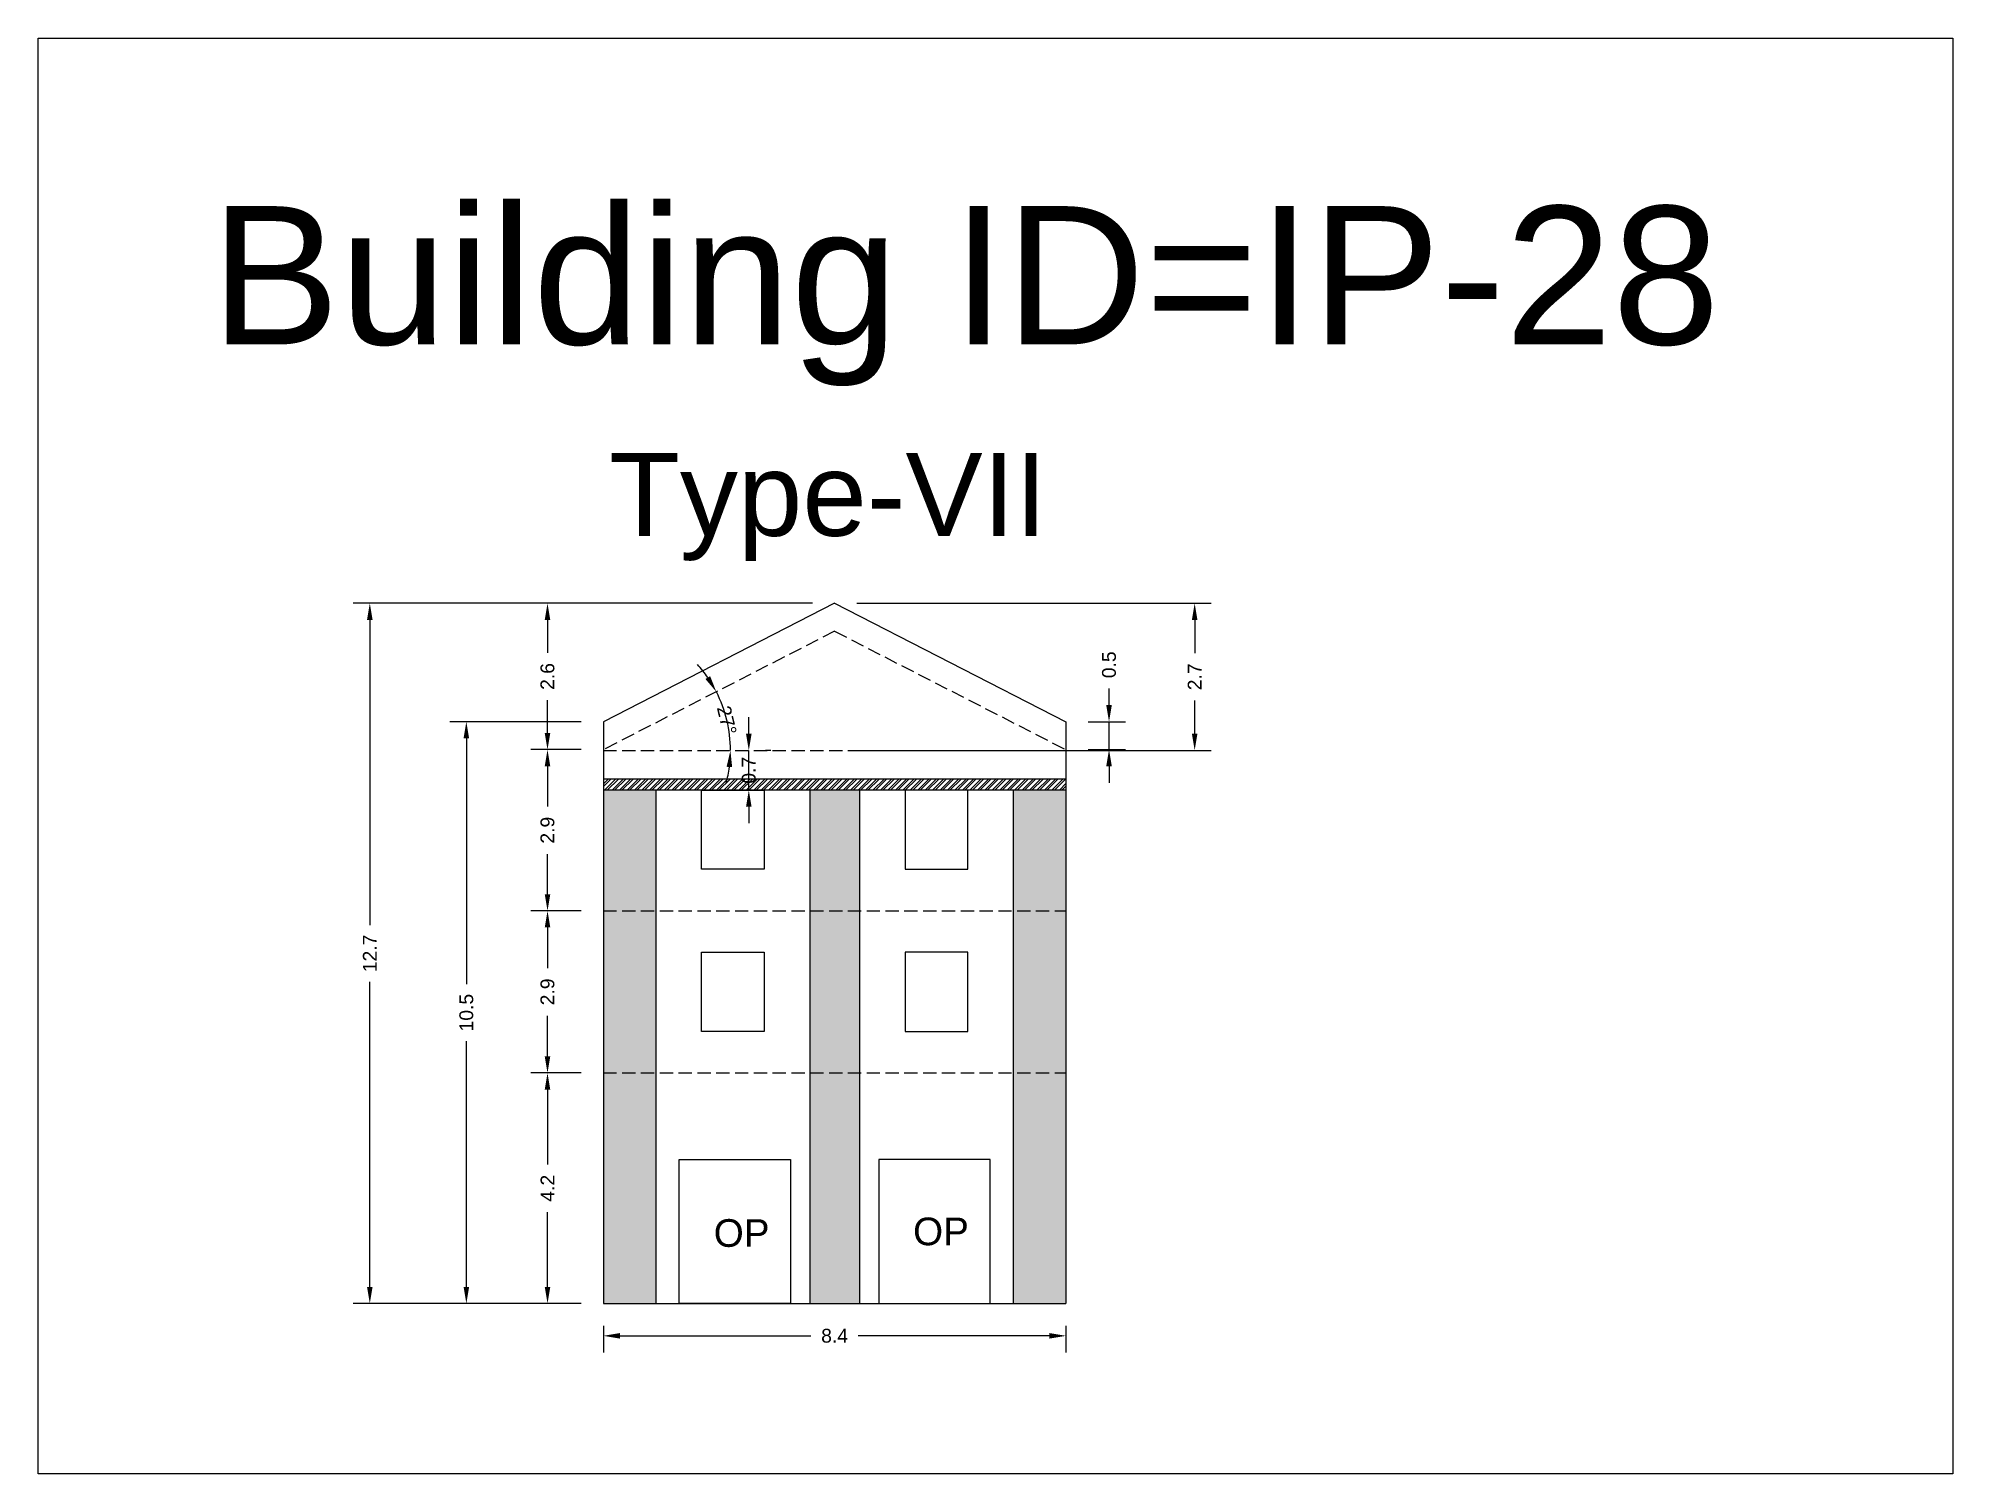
# Model space of a CAD drawing. Header units: metres. Extents: x 3416658 to 3417184, y -6712896 to -6712690.
# Drawn here: x 3416965.31 to 3416999.91, y -6712778.92 to -6712752.97 of the extents above; entities that cross this region are included whole.
import ezdxf

# ---------------------------------------------------------------- set-up
doc = ezdxf.new("R2010")
doc.units = ezdxf.units.M
doc.linetypes.add('ACAD_ISO02W100', pattern=[15, 12, -3])
doc.layers.add('Dotted', color=7, linetype='ACAD_ISO02W100', plot=False)
doc.styles.get("Standard").update_dxf_attribs({"font": 'arial.ttf'})
doc.dimstyles.new('ISO-25', dxfattribs={"dimtxt": 0.25, "dimasz": 0.3, "dimexe": 0.3, "dimexo": 0.4, "dimgap": 0.2, "dimtad": 0, "dimdec": 1, "dimdsep": 46, "dimtxsty": 'Standard', "dimcen": 2.5, "dimadec": 0, "dimazin": 0, "dimtfac": 1, "dimtdec": 1, "dimtmove": 0, "dimatfit": 3, "dimfxl": 1, "dimarcsym": 0})

# ---------------------------------------------------------------- blocks, each defined once
blk = doc.blocks.new('*D228')
at = {"color": 0, "lineweight": -2, "transparency": 16777216}
for start, end in [(34.5129, 41.9152), (0, 27.1107), (345.1956, 352.5978)]:
    blk.add_arc((3416975.496, -6712765.84), 2.324, start, end, dxfattribs=at)
at = {"color": 0, "transparency": 16777216}
for points in [[(3416977.453, -6712764.498), (3416977.367, -6712764.549), (3416977.564, -6712764.781)], [(3416977.75, -6712766.136), (3416977.85, -6712766.143), (3416977.819, -6712765.84)]]:
    blk.add_solid(points, dxfattribs=at)
at = {"layer": 'Defpoints', "color": 0, "transparency": 16777216}
for p in [(3416979.702, -6712763.686), (3416977.791, -6712765.475), (3416975.522, -6712765.826), (3416975.522, -6712765.84), (3416983.882, -6712765.84)]:
    blk.add_point(p, dxfattribs=at)
at = {"color": 0, "transparency": 16777216, "insert": (3416977.755, -6712765.295), "char_height": 0.25, "attachment_point": 5, "rotation": 283.5554}
blk.add_mtext('27°', dxfattribs=at)
blk = doc.blocks.new('*D229')
at = {"color": 0, "lineweight": -2, "transparency": 16777216}
for p, q in [((3416978.151, -6712765.54), (3416978.151, -6712765.24)), ((3416978.151, -6712766.558), (3416978.151, -6712765.84)), ((3416978.551, -6712765.84), (3416978.451, -6712765.84)), ((3416978.551, -6712766.558), (3416978.451, -6712766.558)), ((3416978.151, -6712766.858), (3416978.151, -6712767.158))]:
    blk.add_line(p, q, dxfattribs=at)
at = {"color": 0, "transparency": 16777216}
for points in [[(3416978.101, -6712765.54), (3416978.201, -6712765.54), (3416978.151, -6712765.84)], [(3416978.101, -6712766.858), (3416978.201, -6712766.858), (3416978.151, -6712766.558)]]:
    blk.add_solid(points, dxfattribs=at)
at = {"layer": 'Defpoints', "color": 0, "transparency": 16777216}
for p in [(3416978.151, -6712765.84), (3416978.151, -6712765.84), (3416978.151, -6712766.558)]:
    blk.add_point(p, dxfattribs=at)
at = {"color": 0, "transparency": 16777216, "insert": (3416978.151, -6712766.199), "char_height": 0.25, "attachment_point": 5, "rotation": 90}
blk.add_mtext('0.7', dxfattribs=at)
blk = doc.blocks.new('*D230')
at = {"color": 0, "lineweight": -2, "transparency": 16777216}
for p, q in [((3416975.122, -6712771.672), (3416974.213, -6712771.672)), ((3416974.513, -6712771.972), (3416974.513, -6712773.325)), ((3416974.513, -6712775.541), (3416974.513, -6712774.188)), ((3416975.122, -6712775.841), (3416974.213, -6712775.841))]:
    blk.add_line(p, q, dxfattribs=at)
at = {"color": 0, "transparency": 16777216}
for points in [[(3416974.463, -6712771.972), (3416974.563, -6712771.972), (3416974.513, -6712771.672)], [(3416974.463, -6712775.541), (3416974.563, -6712775.541), (3416974.513, -6712775.841)]]:
    blk.add_solid(points, dxfattribs=at)
at = {"layer": 'Defpoints', "color": 0, "transparency": 16777216}
for p in [(3416974.513, -6712771.672), (3416975.522, -6712771.672), (3416975.522, -6712775.841)]:
    blk.add_point(p, dxfattribs=at)
at = {"color": 0, "transparency": 16777216, "insert": (3416974.513, -6712773.756), "char_height": 0.25, "attachment_point": 5, "rotation": 90}
blk.add_mtext('4.2', dxfattribs=at)
blk = doc.blocks.new('*D231')
at = {"color": 0, "lineweight": -2, "transparency": 16777216}
for p, q in [((3416975.122, -6712768.74), (3416974.213, -6712768.74)), ((3416974.513, -6712769.04), (3416974.513, -6712769.776)), ((3416974.513, -6712771.372), (3416974.513, -6712770.636)), ((3416975.122, -6712771.672), (3416974.213, -6712771.672))]:
    blk.add_line(p, q, dxfattribs=at)
at = {"color": 0, "transparency": 16777216}
for points in [[(3416974.463, -6712769.04), (3416974.563, -6712769.04), (3416974.513, -6712768.74)], [(3416974.463, -6712771.372), (3416974.563, -6712771.372), (3416974.513, -6712771.672)]]:
    blk.add_solid(points, dxfattribs=at)
at = {"layer": 'Defpoints', "color": 0, "transparency": 16777216}
for p in [(3416974.513, -6712768.74), (3416975.522, -6712768.74), (3416975.522, -6712771.672)]:
    blk.add_point(p, dxfattribs=at)
at = {"color": 0, "transparency": 16777216, "insert": (3416974.513, -6712770.206), "char_height": 0.25, "attachment_point": 5, "rotation": 90}
blk.add_mtext('2.9', dxfattribs=at)
blk = doc.blocks.new('*D232')
at = {"color": 0, "lineweight": -2, "transparency": 16777216}
for p, q in [((3416975.122, -6712765.826), (3416974.213, -6712765.826)), ((3416974.513, -6712766.126), (3416974.513, -6712766.853)), ((3416974.513, -6712768.44), (3416974.513, -6712767.713)), ((3416975.122, -6712768.74), (3416974.213, -6712768.74))]:
    blk.add_line(p, q, dxfattribs=at)
at = {"color": 0, "transparency": 16777216}
for points in [[(3416974.463, -6712766.126), (3416974.563, -6712766.126), (3416974.513, -6712765.826)], [(3416974.463, -6712768.44), (3416974.563, -6712768.44), (3416974.513, -6712768.74)]]:
    blk.add_solid(points, dxfattribs=at)
at = {"layer": 'Defpoints', "color": 0, "transparency": 16777216}
for p in [(3416974.513, -6712765.826), (3416975.522, -6712765.826), (3416975.522, -6712768.74)]:
    blk.add_point(p, dxfattribs=at)
at = {"color": 0, "transparency": 16777216, "insert": (3416974.513, -6712767.283), "char_height": 0.25, "attachment_point": 5, "rotation": 90}
blk.add_mtext('2.9', dxfattribs=at)
blk = doc.blocks.new('*D233')
at = {"color": 0, "lineweight": -2, "transparency": 16777216}
for p, q in [((3416979.302, -6712763.181), (3416974.213, -6712763.181)), ((3416974.513, -6712763.481), (3416974.513, -6712764.074)), ((3416974.513, -6712765.526), (3416974.513, -6712764.933)), ((3416975.122, -6712765.826), (3416974.213, -6712765.826))]:
    blk.add_line(p, q, dxfattribs=at)
at = {"color": 0, "transparency": 16777216}
for points in [[(3416974.463, -6712763.481), (3416974.563, -6712763.481), (3416974.513, -6712763.181)], [(3416974.463, -6712765.526), (3416974.563, -6712765.526), (3416974.513, -6712765.826)]]:
    blk.add_solid(points, dxfattribs=at)
at = {"layer": 'Defpoints', "color": 0, "transparency": 16777216}
for p in [(3416974.513, -6712763.181), (3416979.702, -6712763.181), (3416975.522, -6712765.826)]:
    blk.add_point(p, dxfattribs=at)
at = {"color": 0, "transparency": 16777216, "insert": (3416974.513, -6712764.504), "char_height": 0.25, "attachment_point": 5, "rotation": 90}
blk.add_mtext('2.6', dxfattribs=at)
blk = doc.blocks.new('*D234')
at = {"color": 0, "lineweight": -2, "transparency": 16777216}
for p, q in [((3416975.122, -6712765.321), (3416972.746, -6712765.321)), ((3416973.046, -6712765.621), (3416973.046, -6712770.067)), ((3416973.046, -6712775.541), (3416973.046, -6712771.095)), ((3416975.122, -6712775.841), (3416972.746, -6712775.841))]:
    blk.add_line(p, q, dxfattribs=at)
at = {"color": 0, "transparency": 16777216}
for points in [[(3416972.996, -6712765.621), (3416973.096, -6712765.621), (3416973.046, -6712765.321)], [(3416972.996, -6712775.541), (3416973.096, -6712775.541), (3416973.046, -6712775.841)]]:
    blk.add_solid(points, dxfattribs=at)
at = {"layer": 'Defpoints', "color": 0, "transparency": 16777216}
for p in [(3416973.046, -6712765.321), (3416975.522, -6712765.321), (3416975.522, -6712775.841)]:
    blk.add_point(p, dxfattribs=at)
at = {"color": 0, "transparency": 16777216, "insert": (3416973.046, -6712770.581), "char_height": 0.25, "attachment_point": 5, "rotation": 90}
blk.add_mtext('10.5', dxfattribs=at)
blk = doc.blocks.new('*D235')
at = {"color": 0, "lineweight": -2, "transparency": 16777216}
for p, q in [((3416979.302, -6712763.181), (3416971.001, -6712763.181)), ((3416971.301, -6712763.481), (3416971.301, -6712768.998)), ((3416971.301, -6712775.541), (3416971.301, -6712770.024)), ((3416975.122, -6712775.841), (3416971.001, -6712775.841))]:
    blk.add_line(p, q, dxfattribs=at)
at = {"color": 0, "transparency": 16777216}
for points in [[(3416971.251, -6712763.481), (3416971.351, -6712763.481), (3416971.301, -6712763.181)], [(3416971.251, -6712775.541), (3416971.351, -6712775.541), (3416971.301, -6712775.841)]]:
    blk.add_solid(points, dxfattribs=at)
at = {"layer": 'Defpoints', "color": 0, "transparency": 16777216}
for p in [(3416971.301, -6712763.181), (3416979.702, -6712763.181), (3416975.522, -6712775.841)]:
    blk.add_point(p, dxfattribs=at)
at = {"color": 0, "transparency": 16777216, "insert": (3416971.301, -6712769.511), "char_height": 0.25, "attachment_point": 5, "rotation": 90}
blk.add_mtext('12.7', dxfattribs=at)
blk = doc.blocks.new('*D236')
at = {"color": 0, "lineweight": -2, "transparency": 16777216}
for p, q in [((3416975.522, -6712776.241), (3416975.522, -6712776.724)), ((3416983.882, -6712776.241), (3416983.882, -6712776.724)), ((3416975.822, -6712776.424), (3416979.275, -6712776.424)), ((3416983.582, -6712776.424), (3416980.13, -6712776.424))]:
    blk.add_line(p, q, dxfattribs=at)
at = {"color": 0, "transparency": 16777216}
for points in [[(3416975.822, -6712776.374), (3416975.822, -6712776.474), (3416975.522, -6712776.424)], [(3416983.582, -6712776.374), (3416983.582, -6712776.474), (3416983.882, -6712776.424)]]:
    blk.add_solid(points, dxfattribs=at)
at = {"layer": 'Defpoints', "color": 0, "transparency": 16777216}
for p in [(3416975.522, -6712775.841), (3416983.882, -6712775.841), (3416983.882, -6712776.424)]:
    blk.add_point(p, dxfattribs=at)
at = {"color": 0, "transparency": 16777216, "insert": (3416979.702, -6712776.424), "char_height": 0.25, "attachment_point": 5}
blk.add_mtext('8.4', dxfattribs=at)
blk = doc.blocks.new('*D237')
at = {"color": 0, "lineweight": -2, "transparency": 16777216}
for p, q in [((3416984.662, -6712765.021), (3416984.662, -6712764.721)), ((3416984.282, -6712765.321), (3416984.962, -6712765.321)), ((3416984.662, -6712765.826), (3416984.662, -6712765.321)), ((3416984.282, -6712765.826), (3416984.962, -6712765.826)), ((3416984.662, -6712766.126), (3416984.662, -6712766.426))]:
    blk.add_line(p, q, dxfattribs=at)
at = {"color": 0, "transparency": 16777216}
for points in [[(3416984.612, -6712765.021), (3416984.712, -6712765.021), (3416984.662, -6712765.321)], [(3416984.612, -6712766.126), (3416984.712, -6712766.126), (3416984.662, -6712765.826)]]:
    blk.add_solid(points, dxfattribs=at)
at = {"layer": 'Defpoints', "color": 0, "transparency": 16777216}
for p in [(3416983.882, -6712765.321), (3416984.662, -6712765.321), (3416983.882, -6712765.826)]:
    blk.add_point(p, dxfattribs=at)
at = {"color": 0, "transparency": 16777216, "insert": (3416984.662, -6712764.292), "char_height": 0.25, "attachment_point": 5, "rotation": 90}
blk.add_mtext('0.5', dxfattribs=at)
blk = doc.blocks.new('*D238')
at = {"color": 0, "lineweight": -2, "transparency": 16777216}
for p, q in [((3416980.102, -6712763.181), (3416986.51, -6712763.181)), ((3416986.21, -6712763.481), (3416986.21, -6712764.081)), ((3416986.21, -6712765.54), (3416986.21, -6712764.94)), ((3416980.102, -6712765.84), (3416986.51, -6712765.84))]:
    blk.add_line(p, q, dxfattribs=at)
at = {"color": 0, "transparency": 16777216}
for points in [[(3416986.16, -6712763.481), (3416986.26, -6712763.481), (3416986.21, -6712763.181)], [(3416986.16, -6712765.54), (3416986.26, -6712765.54), (3416986.21, -6712765.84)]]:
    blk.add_solid(points, dxfattribs=at)
at = {"layer": 'Defpoints', "color": 0, "transparency": 16777216}
for p in [(3416979.702, -6712763.181), (3416979.702, -6712765.84), (3416986.21, -6712765.84)]:
    blk.add_point(p, dxfattribs=at)
at = {"color": 0, "transparency": 16777216, "insert": (3416986.21, -6712764.51), "char_height": 0.25, "attachment_point": 5, "rotation": 90}
blk.add_mtext('2.7', dxfattribs=at)

msp = doc.modelspace()

# ---------------------------------------------------------------- hatches: boundary and pattern name
h = msp.add_hatch()
h.set_pattern_fill('ANSI32', color=256, scale=0.01)
h.set_pattern_definition([(45, (-38.46944, 26.99843), (-0.067351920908, 0.067351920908), []), (45, (-38.42454, 26.99843), (-0.067351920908, 0.067351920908), [])])
h.paths.add_polyline_path([(3416983.882, -6712766.358), (3416975.522, -6712766.358), (3416975.522, -6712766.558), (3416983.882, -6712766.558)])
h.paths.add_polyline_path([(3416978.411, -6712766.504), (3416978.411, -6712765.893), (3416977.895, -6712765.893), (3416977.895, -6712766.504)], flags=9)
h = msp.add_hatch(color=256)
h.dxf.hatch_style = 1
h.paths.add_polyline_path([(3416983.882, -6712771.672), (3416982.932, -6712771.672), (3416982.932, -6712775.841), (3416983.882, -6712775.841)])
h.paths.add_polyline_path([(3416983.882, -6712768.74), (3416982.932, -6712768.74), (3416982.932, -6712771.672), (3416983.882, -6712771.672)])
h.paths.add_polyline_path([(3416983.882, -6712766.558), (3416982.932, -6712766.558), (3416982.932, -6712768.74), (3416983.882, -6712768.74)])
h.paths.add_polyline_path([(3416980.152, -6712766.558), (3416979.252, -6712766.558), (3416979.252, -6712768.74), (3416980.152, -6712768.74)])
h.paths.add_polyline_path([(3416980.152, -6712768.74), (3416979.252, -6712768.74), (3416979.252, -6712771.672), (3416980.152, -6712771.672)])
h.paths.add_polyline_path([(3416980.152, -6712771.672), (3416979.252, -6712771.672), (3416979.252, -6712775.841), (3416980.152, -6712775.841)])
h.paths.add_polyline_path([(3416976.472, -6712771.672), (3416975.522, -6712771.672), (3416975.522, -6712775.841), (3416976.472, -6712775.841)])
h.paths.add_polyline_path([(3416976.472, -6712768.74), (3416975.522, -6712768.74), (3416975.522, -6712771.672), (3416976.472, -6712771.672)])
h.paths.add_polyline_path([(3416976.472, -6712766.558), (3416975.522, -6712766.558), (3416975.522, -6712768.74), (3416976.472, -6712768.74)])

# ---------------------------------------------------------------- linework, layer by layer
for p, q in [((3416975.522, -6712765.321), (3416975.522, -6712775.841)), ((3416976.472, -6712766.558), (3416976.472, -6712775.841)), ((3416975.522, -6712775.841), (3416983.882, -6712775.841))]:
    msp.add_line(p, q)
for points in [[(3416965.309, -6712752.965), (3416999.911, -6712752.965), (3416999.911, -6712778.917), (3416965.309, -6712778.917)], [(3416977.296, -6712766.558), (3416978.429, -6712766.558), (3416978.429, -6712767.99), (3416977.296, -6712767.99)], [(3416982.109, -6712766.558), (3416980.976, -6712766.558), (3416980.976, -6712767.99), (3416982.109, -6712767.99)], [(3416977.296, -6712769.49), (3416978.429, -6712769.49), (3416978.429, -6712770.922), (3416977.296, -6712770.922)], [(3416982.109, -6712769.49), (3416980.976, -6712769.49), (3416980.976, -6712770.922), (3416982.109, -6712770.922)], [(3416976.894, -6712773.236), (3416978.904, -6712773.236), (3416978.904, -6712775.841), (3416976.894, -6712775.841)], [(3416982.511, -6712773.236), (3416980.501, -6712773.236), (3416980.501, -6712775.841), (3416982.511, -6712775.841)]]:
    msp.add_lwpolyline(points, close=True)
for points in [[(3416979.702, -6712763.181), (3416975.522, -6712765.321)], [(3416979.702, -6712763.181), (3416983.882, -6712765.321)], [(3416983.882, -6712765.321), (3416983.882, -6712775.841)], [(3416983.882, -6712766.358), (3416975.522, -6712766.358)], [(3416983.882, -6712766.558), (3416975.522, -6712766.558)], [(3416979.252, -6712766.558), (3416979.252, -6712775.841)], [(3416980.152, -6712766.558), (3416980.152, -6712775.841)], [(3416982.932, -6712766.558), (3416982.932, -6712775.841)]]:
    msp.add_lwpolyline(points)
at = {"layer": 'Dotted', "ltscale": 0.02}
for points in [[(3416979.702, -6712763.686), (3416975.522, -6712765.826)], [(3416979.702, -6712763.686), (3416983.882, -6712765.826)], [(3416975.522, -6712765.84), (3416983.882, -6712765.84)], [(3416975.522, -6712768.74), (3416983.882, -6712768.74)], [(3416975.522, -6712771.672), (3416983.882, -6712771.672)]]:
    msp.add_lwpolyline(points, dxfattribs=at)

# ---------------------------------------------------------------- texts
at = {"attachment_point": 1}
for s, heights, insert, char_height in [('Building ID=IP-28', [0.517], (3416968.426, -6712756), 2.5), ('Type-VII  ', [0.517], (3416975.626, -6712760.461), 1.5), ('OP', [0], (3416977.517, -6712774.315), 0.5), ('OP', [0], (3416981.12, -6712774.286), 0.5)]:
    msp.add_mtext_dynamic_manual_height_columns(s, width=67.86454, gutter_width=12.5, heights=heights, dxfattribs=dict(at, insert=insert, char_height=char_height))

# ---------------------------------------------------------------- dimensions: what is measured, and where the dimension line sits
for base, p1, p2, picture, middle in [((3416971.301, -6712763.181), (3416975.522, -6712775.841), (3416979.702, -6712763.181), '*D235', (3416971.301, -6712769.511)), ((3416986.21, -6712765.84), (3416979.702, -6712763.181), (3416979.702, -6712765.84), '*D238', (3416986.21, -6712764.51)), ((3416984.662, -6712765.321), (3416983.882, -6712765.826), (3416983.882, -6712765.321), '*D237', (3416984.662, -6712764.292)), ((3416973.046, -6712765.321), (3416975.522, -6712775.841), (3416975.522, -6712765.321), '*D234', (3416973.046, -6712770.581)), ((3416974.513, -6712771.672), (3416975.522, -6712775.841), (3416975.522, -6712771.672), '*D230', (3416974.513, -6712773.756))]:
    dim = msp.add_linear_dim(base=base, p1=p1, p2=p2, angle=90, dimstyle='ISO-25')
    dim.commit()
    dim.dimension.update_dxf_attribs({"geometry": picture, "text_midpoint": middle})
for base, p1, p2, picture, middle in [((3416974.513, -6712763.181), (3416975.522, -6712765.826), (3416979.702, -6712763.181), '*D233', (3416974.513, -6712764.504)), ((3416974.513, -6712765.826), (3416975.522, -6712768.74), (3416975.522, -6712765.826), '*D232', (3416974.513, -6712767.283)), ((3416974.513, -6712768.74), (3416975.522, -6712771.672), (3416975.522, -6712768.74), '*D231', (3416974.513, -6712770.206))]:
    dim = msp.add_linear_dim(base=base, p1=p1, p2=p2, angle=90, dimstyle='ISO-25', override={"dimtmove": 1})
    dim.commit()
    dim.dimension.update_dxf_attribs({"geometry": picture, "text_midpoint": middle})
dim = msp.add_angular_dim_2l(base=(3416977.791, -6712765.475), line1=((3416975.522, -6712765.84), (3416983.882, -6712765.84)), line2=((3416979.702, -6712763.686), (3416975.522, -6712765.826)), dimstyle='ISO-25')
dim.commit()
dim.dimension.update_dxf_attribs({"geometry": '*D228', "text_midpoint": (3416977.755, -6712765.295), "dimtype": 162})
dim = msp.add_linear_dim(base=(3416978.151, -6712765.84), p1=(3416978.151, -6712766.558), p2=(3416978.151, -6712765.84), angle=90, dimstyle='ISO-25')
dim.commit()
dim.dimension.update_dxf_attribs({"geometry": '*D229', "text_midpoint": (3416978.151, -6712766.199), "dimtype": 160})
dim = msp.add_linear_dim(base=(3416983.882, -6712776.424), p1=(3416975.522, -6712775.841), p2=(3416983.882, -6712775.841), dimstyle='ISO-25')
dim.commit()
dim.dimension.update_dxf_attribs({"geometry": '*D236', "text_midpoint": (3416979.702, -6712776.424)})

doc.saveas('drawing.dxf')
